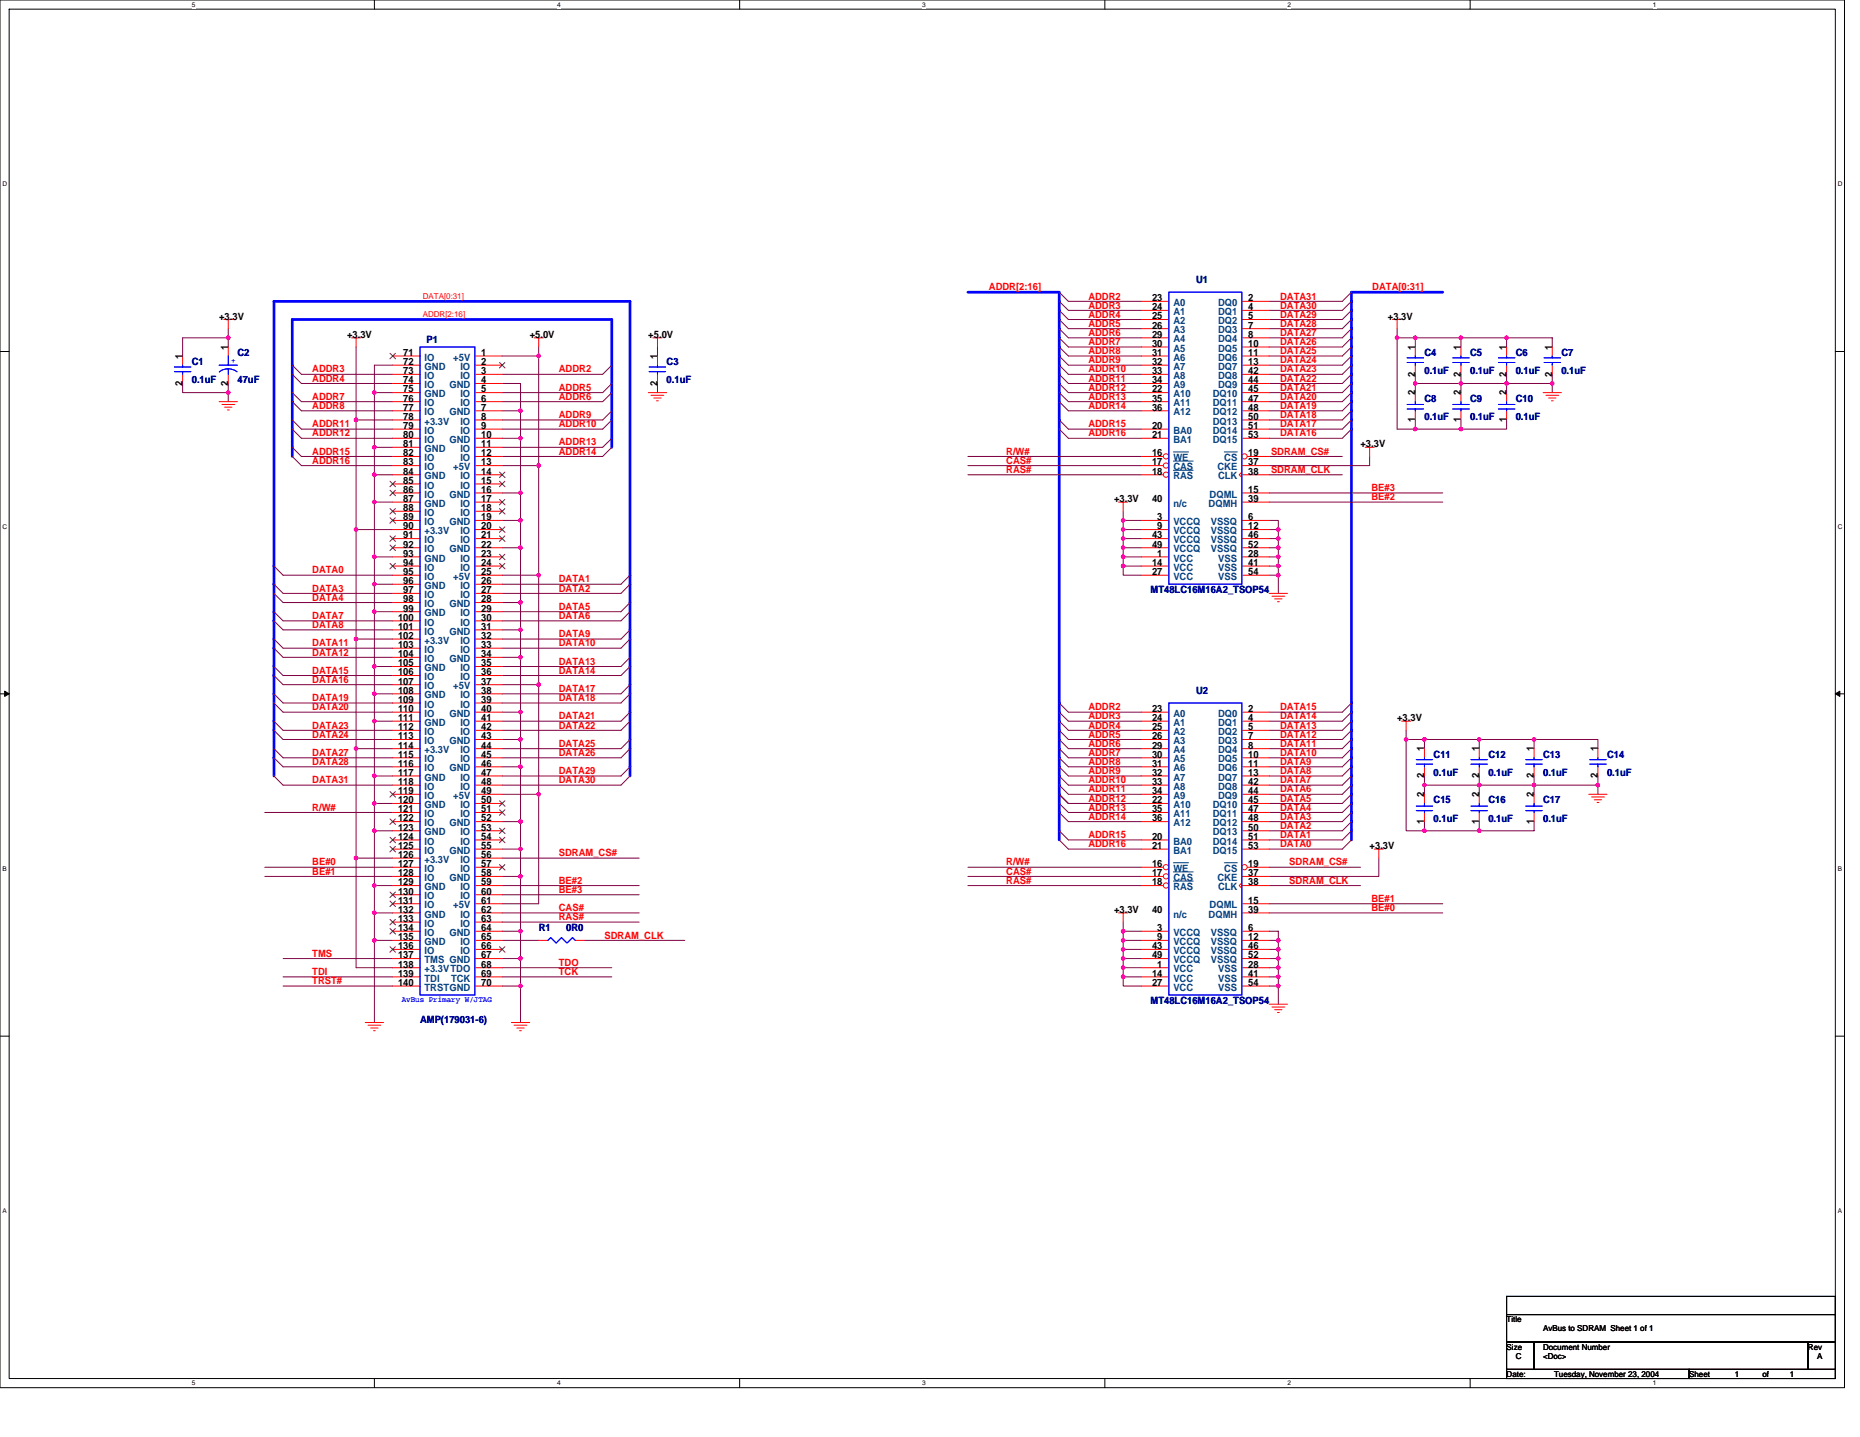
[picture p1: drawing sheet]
<svg xmlns="http://www.w3.org/2000/svg" width="279mm" height="216mm" viewBox="0 0 279 216" stroke-linecap="round" stroke-linejoin="round" font-family="sans-serif">
<defs><g id="words">
<g font-size="1.5" fill="#f00">
<text x="148.5" y="43.5">ADDR[2:16]</text>
<text x="163.5" y="45">ADDR2</text>
<text x="163.5" y="46.4">ADDR3</text>
<text x="163.5" y="47.7">ADDR4</text>
<text x="192.3" y="45">DATA31</text>
<text x="192.3" y="46.4">DATA30</text>
<text x="192.3" y="47.7">DATA29</text>
<text x="206.1" y="43.5">DATA[0:31]</text>
<text x="163.5" y="49.1">ADDR5</text>
<text x="163.5" y="50.5">ADDR6</text>
<text x="163.5" y="51.9">ADDR7</text>
<text x="163.5" y="53.2">ADDR8</text>
<text x="192.3" y="49.1">DATA28</text>
<text x="192.3" y="50.5">DATA27</text>
<text x="192.3" y="51.9">DATA26</text>
<text x="192.3" y="53.2">DATA25</text>
<text x="46.9" y="56">ADDR3</text>
<text x="46.9" y="57.3">ADDR4</text>
<text x="83.9" y="56">ADDR2</text>
<text x="83.9" y="58.7">ADDR5</text>
<text x="163.5" y="54.6">ADDR9</text>
<text x="163.5" y="56">ADDR10</text>
<text x="163.5" y="57.3">ADDR11</text>
<text x="163.5" y="58.7">ADDR12</text>
<text x="192.3" y="54.6">DATA24</text>
<text x="192.3" y="57.3">DATA22</text>
<text x="192.3" y="58.7">DATA21</text>
<text x="192.3" y="56">DATA23</text>
<text x="46.9" y="61.4">ADDR8</text>
<text x="46.9" y="65.6">ADDR12</text>
<text x="46.9" y="64.2">ADDR11</text>
<text x="46.9" y="60.1">ADDR7</text>
<text x="83.9" y="60.1">ADDR6</text>
<text x="83.9" y="64.2">ADDR10</text>
<text x="83.9" y="62.8">ADDR9</text>
<text x="163.5" y="60.1">ADDR13</text>
<text x="163.5" y="61.4">ADDR14</text>
<text x="163.5" y="64.2">ADDR15</text>
<text x="163.5" y="65.6">ADDR16</text>
<text x="192.3" y="60.1">DATA20</text>
<text x="192.3" y="61.4">DATA19</text>
<text x="192.3" y="62.8">DATA18</text>
<text x="192.3" y="64.2">DATA17</text>
<text x="192.3" y="65.6">DATA16</text>
<text x="46.9" y="69.7">ADDR16</text>
<text x="46.9" y="68.3">ADDR15</text>
<text x="83.9" y="66.9">ADDR13</text>
<text x="83.9" y="68.3">ADDR14</text>
<text x="151.2" y="68.3">R/W#</text>
<text x="151.2" y="69.7">CAS#</text>
<text x="151.2" y="71.1">RAS#</text>
<text x="190.9" y="68.3">SDRAM_CS#</text>
<text x="190.9" y="71.1">SDRAM_CLK</text>
<text x="206" y="73.8">BE#3</text>
<text x="206" y="75.2">BE#2</text>
<text x="46.9" y="88.9">DATA3</text>
<text x="46.9" y="86.1">DATA0</text>
<text x="83.9" y="87.5">DATA1</text>
<text x="83.9" y="88.9">DATA2</text>
<text x="46.9" y="94.4">DATA8</text>
<text x="46.9" y="93">DATA7</text>
<text x="46.9" y="90.3">DATA4</text>
<text x="83.9" y="93">DATA6</text>
<text x="83.9" y="91.6">DATA5</text>
<text x="83.9" y="95.7">DATA9</text>
<text x="46.9" y="98.5">DATA12</text>
<text x="46.9" y="97.1">DATA11</text>
<text x="46.9" y="101.2">DATA15</text>
<text x="83.9" y="99.9">DATA13</text>
<text x="83.9" y="97.1">DATA10</text>
<text x="83.9" y="101.2">DATA14</text>
<text x="46.9" y="106.7">DATA20</text>
<text x="46.9" y="102.6">DATA16</text>
<text x="46.9" y="105.3">DATA19</text>
<text x="83.9" y="105.3">DATA18</text>
<text x="83.9" y="104">DATA17</text>
<text x="163.5" y="106.7">ADDR2</text>
<text x="192.3" y="106.7">DATA15</text>
<text x="46.9" y="113.6">DATA27</text>
<text x="46.9" y="109.5">DATA23</text>
<text x="46.9" y="110.8">DATA24</text>
<text x="83.9" y="112.2">DATA25</text>
<text x="83.9" y="113.6">DATA26</text>
<text x="83.9" y="109.5">DATA22</text>
<text x="83.9" y="108.1">DATA21</text>
<text x="163.5" y="108.1">ADDR3</text>
<text x="163.5" y="109.5">ADDR4</text>
<text x="163.5" y="110.8">ADDR5</text>
<text x="163.5" y="112.2">ADDR6</text>
<text x="163.5" y="113.6">ADDR7</text>
<text x="192.3" y="108.1">DATA14</text>
<text x="192.3" y="109.5">DATA13</text>
<text x="192.3" y="110.8">DATA12</text>
<text x="192.3" y="112.2">DATA11</text>
<text x="192.3" y="113.6">DATA10</text>
<text x="46.9" y="117.7">DATA31</text>
<text x="46.9" y="114.9">DATA28</text>
<text x="83.9" y="116.3">DATA29</text>
<text x="83.9" y="117.7">DATA30</text>
<text x="163.5" y="114.9">ADDR8</text>
<text x="163.5" y="116.3">ADDR9</text>
<text x="163.5" y="117.7">ADDR10</text>
<text x="163.5" y="119.1">ADDR11</text>
<text x="192.3" y="114.9">DATA9</text>
<text x="192.3" y="116.3">DATA8</text>
<text x="192.3" y="119.1">DATA6</text>
<text x="192.3" y="117.7">DATA7</text>
<text x="46.9" y="121.8">R/W#</text>
<text x="163.5" y="120.4">ADDR12</text>
<text x="163.5" y="121.8">ADDR13</text>
<text x="163.5" y="123.2">ADDR14</text>
<text x="163.5" y="125.9">ADDR15</text>
<text x="192.3" y="120.4">DATA5</text>
<text x="192.3" y="121.8">DATA4</text>
<text x="192.3" y="123.2">DATA3</text>
<text x="192.3" y="124.5">DATA2</text>
<text x="192.3" y="125.9">DATA1</text>
<text x="46.9" y="130">BE#0</text>
<text x="46.9" y="131.4">BE#1</text>
<text x="83.9" y="128.7">SDRAM_CS#</text>
<text x="151.2" y="130">R/W#</text>
<text x="151.2" y="131.4">CAS#</text>
<text x="163.5" y="127.3">ADDR16</text>
<text x="192.3" y="127.3">DATA0</text>
<text x="193.7" y="130">SDRAM_CS#</text>
<text x="83.9" y="132.8">BE#2</text>
<text x="83.9" y="134.2">BE#3</text>
<text x="83.9" y="136.9">CAS#</text>
<text x="151.2" y="132.8">RAS#</text>
<text x="193.7" y="132.8">SDRAM_CLK</text>
<text x="206" y="135.5">BE#1</text>
<text x="206" y="136.9">BE#0</text>
<text x="46.9" y="143.7">TMS</text>
<text x="83.9" y="138.3">RAS#</text>
<text x="90.8" y="141">SDRAM_CLK</text>
<text x="46.9" y="146.5">TDI</text>
<text x="46.9" y="147.9">TRST#</text>
<text x="83.9" y="145.1">TDO</text>
<text x="83.9" y="146.5">TCK</text>
</g>
<g font-size="1.5">
<text x="173.1" y="45.3">23</text>
<text x="173.1" y="46.6">24</text>
<text x="173.1" y="48">25</text>
<text x="187.5" y="45.3">2</text>
<text x="187.5" y="46.6">4</text>
<text x="187.5" y="48">5</text>
<text x="27.4" y="53.9" transform="rotate(-90 27.4 53.9)">1</text>
<text x="32.9" y="48">+3.3V</text>
<text x="34.3" y="52.5" transform="rotate(-90 34.3 52.5)">1</text>
<text x="52.1" y="50.8">+3.3V</text>
<text x="60.6" y="53.5">71</text>
<text x="72.3" y="53.5">1</text>
<text x="79.6" y="50.8">+5.0V</text>
<text x="97.4" y="50.8">+5.0V</text>
<text x="98.7" y="53.9" transform="rotate(-90 98.7 53.9)">1</text>
<text x="173.1" y="49.4">26</text>
<text x="173.1" y="53.5">31</text>
<text x="173.1" y="52.1">30</text>
<text x="173.1" y="50.7">29</text>
<text x="187.5" y="49.4">7</text>
<text x="187.5" y="50.7">8</text>
<text x="187.5" y="52.1">10</text>
<text x="187.5" y="53.5">11</text>
<text x="208.5" y="48">+3.3V</text>
<text x="212.6" y="52.5" transform="rotate(-90 212.6 52.5)">1</text>
<text x="219.4" y="52.5" transform="rotate(-90 219.4 52.5)">1</text>
<text x="226.3" y="52.5" transform="rotate(-90 226.3 52.5)">1</text>
<text x="233.2" y="52.5" transform="rotate(-90 233.2 52.5)">1</text>
<text x="27.4" y="58" transform="rotate(-90 27.4 58)">2</text>
<text x="34.3" y="58" transform="rotate(-90 34.3 58)">2</text>
<text x="60.6" y="54.8">72</text>
<text x="60.6" y="59">75</text>
<text x="60.6" y="56.2">73</text>
<text x="60.6" y="57.6">74</text>
<text x="72.3" y="54.8">2</text>
<text x="72.3" y="56.2">3</text>
<text x="72.3" y="59">5</text>
<text x="72.3" y="57.6">4</text>
<text x="98.7" y="58" transform="rotate(-90 98.7 58)">2</text>
<text x="173.1" y="59">22</text>
<text x="173.1" y="57.6">34</text>
<text x="173.1" y="56.2">33</text>
<text x="173.1" y="54.8">32</text>
<text x="187.5" y="54.8">13</text>
<text x="187.5" y="59">45</text>
<text x="187.5" y="57.6">44</text>
<text x="187.5" y="56.2">42</text>
<text x="212.6" y="59.4" transform="rotate(-90 212.6 59.4)">2</text>
<text x="212.6" y="56.6" transform="rotate(-90 212.6 56.6)">2</text>
<text x="219.4" y="59.4" transform="rotate(-90 219.4 59.4)">2</text>
<text x="219.4" y="56.6" transform="rotate(-90 219.4 56.6)">2</text>
<text x="226.3" y="59.4" transform="rotate(-90 226.3 59.4)">2</text>
<text x="226.3" y="56.6" transform="rotate(-90 226.3 56.6)">2</text>
<text x="233.2" y="56.6" transform="rotate(-90 233.2 56.6)">2</text>
<text x="60.6" y="63.1">78</text>
<text x="60.6" y="60.3">76</text>
<text x="60.6" y="61.7">77</text>
<text x="60.6" y="64.5">79</text>
<text x="60.6" y="65.8">80</text>
<text x="72.3" y="60.3">6</text>
<text x="72.3" y="63.1">8</text>
<text x="72.3" y="64.5">9</text>
<text x="72.3" y="61.7">7</text>
<text x="72.3" y="65.8">10</text>
<text x="173.1" y="64.5">20</text>
<text x="173.1" y="65.8">21</text>
<text x="173.1" y="61.7">36</text>
<text x="173.1" y="60.3">35</text>
<text x="187.5" y="65.8">53</text>
<text x="187.5" y="64.5">51</text>
<text x="187.5" y="63.1">50</text>
<text x="187.5" y="61.7">48</text>
<text x="187.5" y="60.3">47</text>
<text x="212.6" y="63.5" transform="rotate(-90 212.6 63.5)">1</text>
<text x="219.4" y="63.5" transform="rotate(-90 219.4 63.5)">1</text>
<text x="226.3" y="63.5" transform="rotate(-90 226.3 63.5)">1</text>
<text x="60.6" y="68.6">82</text>
<text x="60.6" y="69.9">83</text>
<text x="60.6" y="67.2">81</text>
<text x="60.6" y="71.3">84</text>
<text x="72.3" y="67.2">11</text>
<text x="72.3" y="68.6">12</text>
<text x="72.3" y="69.9">13</text>
<text x="72.3" y="71.3">14</text>
<text x="173.1" y="68.6">16</text>
<text x="173.1" y="69.9">17</text>
<text x="173.1" y="71.3">18</text>
<text x="187.5" y="68.6">19</text>
<text x="187.5" y="69.9">37</text>
<text x="187.5" y="71.3">38</text>
<text x="204.4" y="67.2">+3.3V</text>
<text x="60.6" y="72.7">85</text>
<text x="60.6" y="74">86</text>
<text x="60.6" y="76.8">88</text>
<text x="60.6" y="75.4">87</text>
<text x="72.3" y="72.7">15</text>
<text x="72.3" y="75.4">17</text>
<text x="72.3" y="76.8">18</text>
<text x="72.3" y="74">16</text>
<text x="167.3" y="75.4">+3.3V</text>
<text x="173.1" y="75.4">40</text>
<text x="187.5" y="74">15</text>
<text x="187.5" y="75.4">39</text>
<text x="60.6" y="78.2">89</text>
<text x="60.6" y="80.9">91</text>
<text x="60.6" y="82.3">92</text>
<text x="60.6" y="83.7">93</text>
<text x="60.6" y="79.5">90</text>
<text x="72.3" y="79.5">20</text>
<text x="72.3" y="80.9">21</text>
<text x="72.3" y="83.7">23</text>
<text x="72.3" y="78.2">19</text>
<text x="72.3" y="82.3">22</text>
<text x="173.1" y="82.3">49</text>
<text x="173.1" y="80.9">43</text>
<text x="173.8" y="83.7">1</text>
<text x="173.8" y="78.2">3</text>
<text x="173.8" y="79.5">9</text>
<text x="187.5" y="78.2">6</text>
<text x="187.5" y="79.5">12</text>
<text x="187.5" y="82.3">52</text>
<text x="187.5" y="80.9">46</text>
<text x="187.5" y="83.7">28</text>
<text x="60.6" y="85">94</text>
<text x="60.6" y="86.4">95</text>
<text x="60.6" y="89.1">97</text>
<text x="60.6" y="87.8">96</text>
<text x="72.3" y="85">24</text>
<text x="72.3" y="86.4">25</text>
<text x="72.3" y="87.8">26</text>
<text x="72.3" y="89.1">27</text>
<text x="173.1" y="85">14</text>
<text x="173.1" y="86.4">27</text>
<text x="187.5" y="86.4">54</text>
<text x="187.5" y="85">41</text>
<text x="59.8" y="93.3">100</text>
<text x="59.8" y="94.6">101</text>
<text x="59.8" y="96">102</text>
<text x="60.6" y="90.5">98</text>
<text x="60.6" y="91.9">99</text>
<text x="72.3" y="91.9">29</text>
<text x="72.3" y="93.3">30</text>
<text x="72.3" y="96">32</text>
<text x="72.3" y="90.5">28</text>
<text x="72.3" y="94.6">31</text>
<text x="59.8" y="97.4">103</text>
<text x="59.8" y="98.7">104</text>
<text x="59.8" y="101.5">106</text>
<text x="59.8" y="100.1">105</text>
<text x="72.3" y="97.4">33</text>
<text x="72.3" y="100.1">35</text>
<text x="72.3" y="101.5">36</text>
<text x="72.3" y="98.7">34</text>
<text x="59.8" y="102.8">107</text>
<text x="59.8" y="104.2">108</text>
<text x="59.8" y="105.6">109</text>
<text x="59.8" y="107">110</text>
<text x="72.3" y="102.8">37</text>
<text x="72.3" y="104.2">38</text>
<text x="72.3" y="105.6">39</text>
<text x="72.3" y="107">40</text>
<text x="173.1" y="107">23</text>
<text x="187.5" y="107">2</text>
<text x="59.8" y="108.3">111</text>
<text x="59.8" y="109.7">112</text>
<text x="59.8" y="111.1">113</text>
<text x="59.8" y="112.5">114</text>
<text x="59.8" y="113.8">115</text>
<text x="72.3" y="108.3">41</text>
<text x="72.3" y="109.7">42</text>
<text x="72.3" y="112.5">44</text>
<text x="72.3" y="113.8">45</text>
<text x="72.3" y="111.1">43</text>
<text x="173.1" y="108.3">24</text>
<text x="173.1" y="109.7">25</text>
<text x="173.1" y="111.1">26</text>
<text x="173.1" y="113.8">30</text>
<text x="173.1" y="112.5">29</text>
<text x="187.5" y="108.3">4</text>
<text x="187.5" y="109.7">5</text>
<text x="187.5" y="111.1">7</text>
<text x="187.5" y="112.5">8</text>
<text x="187.5" y="113.8">10</text>
<text x="209.9" y="108.4">+3.3V</text>
<text x="214" y="112.9" transform="rotate(-90 214 112.9)">1</text>
<text x="222.2" y="112.9" transform="rotate(-90 222.2 112.9)">1</text>
<text x="230.4" y="112.9" transform="rotate(-90 230.4 112.9)">1</text>
<text x="240" y="112.9" transform="rotate(-90 240 112.9)">1</text>
<text x="59.8" y="115.2">116</text>
<text x="59.8" y="116.6">117</text>
<text x="59.8" y="117.9">118</text>
<text x="59.8" y="119.3">119</text>
<text x="72.3" y="116.6">47</text>
<text x="72.3" y="117.9">48</text>
<text x="72.3" y="119.3">49</text>
<text x="72.3" y="115.2">46</text>
<text x="173.1" y="119.3">34</text>
<text x="173.1" y="117.9">33</text>
<text x="173.1" y="116.6">32</text>
<text x="173.1" y="115.2">31</text>
<text x="187.5" y="115.2">11</text>
<text x="187.5" y="116.6">13</text>
<text x="187.5" y="119.3">44</text>
<text x="187.5" y="117.9">42</text>
<text x="214" y="119.8" transform="rotate(-90 214 119.8)">2</text>
<text x="214" y="116.9" transform="rotate(-90 214 116.9)">2</text>
<text x="222.2" y="119.8" transform="rotate(-90 222.2 119.8)">2</text>
<text x="222.2" y="116.9" transform="rotate(-90 222.2 116.9)">2</text>
<text x="230.4" y="119.8" transform="rotate(-90 230.4 119.8)">2</text>
<text x="230.4" y="116.9" transform="rotate(-90 230.4 116.9)">2</text>
<text x="240" y="116.9" transform="rotate(-90 240 116.9)">2</text>
<text x="59.8" y="120.7">120</text>
<text x="59.8" y="122">121</text>
<text x="59.8" y="123.4">122</text>
<text x="59.8" y="124.8">123</text>
<text x="72.3" y="120.7">50</text>
<text x="72.3" y="122">51</text>
<text x="72.3" y="124.8">53</text>
<text x="72.3" y="123.4">52</text>
<text x="173.1" y="120.7">22</text>
<text x="173.1" y="123.4">36</text>
<text x="173.1" y="122">35</text>
<text x="187.5" y="124.8">50</text>
<text x="187.5" y="123.4">48</text>
<text x="187.5" y="122">47</text>
<text x="187.5" y="120.7">45</text>
<text x="214" y="123.8" transform="rotate(-90 214 123.8)">1</text>
<text x="222.2" y="123.8" transform="rotate(-90 222.2 123.8)">1</text>
<text x="230.4" y="123.8" transform="rotate(-90 230.4 123.8)">1</text>
<text x="59.8" y="126.2">124</text>
<text x="59.8" y="127.6">125</text>
<text x="59.8" y="128.9">126</text>
<text x="59.8" y="130.3">127</text>
<text x="59.8" y="131.7">128</text>
<text x="72.3" y="126.2">54</text>
<text x="72.3" y="128.9">56</text>
<text x="72.3" y="130.3">57</text>
<text x="72.3" y="127.6">55</text>
<text x="72.3" y="131.7">58</text>
<text x="173.1" y="126.2">20</text>
<text x="173.1" y="127.6">21</text>
<text x="173.1" y="130.3">16</text>
<text x="173.1" y="131.7">17</text>
<text x="187.5" y="130.3">19</text>
<text x="187.5" y="131.7">37</text>
<text x="187.5" y="127.6">53</text>
<text x="187.5" y="126.2">51</text>
<text x="205.7" y="127.6">+3.3V</text>
<text x="59.8" y="133">129</text>
<text x="59.8" y="134.4">130</text>
<text x="59.8" y="135.8">131</text>
<text x="59.8" y="137.1">132</text>
<text x="72.3" y="133">59</text>
<text x="72.3" y="134.4">60</text>
<text x="72.3" y="135.8">61</text>
<text x="72.3" y="137.1">62</text>
<text x="167.3" y="137.2">+3.3V</text>
<text x="173.1" y="137.1">40</text>
<text x="173.1" y="133">18</text>
<text x="187.5" y="135.8">15</text>
<text x="187.5" y="137.1">39</text>
<text x="187.5" y="133">38</text>
<text x="59.8" y="138.5">133</text>
<text x="59.8" y="139.9">134</text>
<text x="59.8" y="141.3">135</text>
<text x="59.8" y="142.6">136</text>
<text x="59.8" y="144">137</text>
<text x="72.3" y="138.5">63</text>
<text x="72.3" y="141.3">65</text>
<text x="72.3" y="142.6">66</text>
<text x="72.3" y="139.9">64</text>
<text x="72.3" y="144">67</text>
<text x="173.1" y="144">49</text>
<text x="173.1" y="142.6">43</text>
<text x="173.8" y="139.9">3</text>
<text x="173.8" y="141.3">9</text>
<text x="187.5" y="139.9">6</text>
<text x="187.5" y="141.3">12</text>
<text x="187.5" y="144">52</text>
<text x="187.5" y="142.6">46</text>
<text x="59.8" y="145.4">138</text>
<text x="59.8" y="146.7">139</text>
<text x="59.8" y="148.1">140</text>
<text x="72.3" y="145.4">68</text>
<text x="72.3" y="146.7">69</text>
<text x="72.3" y="148.1">70</text>
<text x="173.1" y="146.7">14</text>
<text x="173.1" y="148.1">27</text>
<text x="173.8" y="145.4">1</text>
<text x="187.5" y="148.1">54</text>
<text x="187.5" y="146.7">41</text>
<text x="187.5" y="145.4">28</text>
</g>
<g font-size="1.5" fill="#004080">
<text x="176.3" y="46">A0</text>
<text x="176.3" y="47.3">A1</text>
<text x="183" y="46">DQ0</text>
<text x="183" y="47.3">DQ1</text>
<text x="176.3" y="48.7">A2</text>
<text x="176.3" y="50.1">A3</text>
<text x="176.3" y="52.8">A5</text>
<text x="176.3" y="51.5">A4</text>
<text x="183" y="48.7">DQ2</text>
<text x="183" y="50.1">DQ3</text>
<text x="183" y="51.5">DQ4</text>
<text x="183" y="52.8">DQ5</text>
<text x="63.8" y="54.2">IO</text>
<text x="63.8" y="55.6">GND</text>
<text x="63.8" y="59.7">GND</text>
<text x="63.8" y="56.9">IO</text>
<text x="63.8" y="58.3">IO</text>
<text x="67.5" y="58.3">GND</text>
<text x="68.1" y="54.2">+5V</text>
<text x="69.2" y="55.6">IO</text>
<text x="69.2" y="56.9">IO</text>
<text x="69.2" y="59.7">IO</text>
<text x="176.3" y="59.7">A10</text>
<text x="176.3" y="58.3">A9</text>
<text x="176.3" y="56.9">A8</text>
<text x="176.3" y="55.6">A7</text>
<text x="176.3" y="54.2">A6</text>
<text x="182.2" y="59.7">DQ10</text>
<text x="183" y="54.2">DQ6</text>
<text x="183" y="55.6">DQ7</text>
<text x="183" y="58.3">DQ9</text>
<text x="183" y="56.9">DQ8</text>
<text x="63.8" y="63.8">+3.3V</text>
<text x="63.8" y="61">IO</text>
<text x="63.8" y="62.4">IO</text>
<text x="63.8" y="65.2">IO</text>
<text x="67.5" y="62.4">GND</text>
<text x="69.2" y="61">IO</text>
<text x="69.2" y="63.8">IO</text>
<text x="69.2" y="65.2">IO</text>
<text x="176.3" y="65.2">BA0</text>
<text x="176.3" y="62.4">A12</text>
<text x="176.3" y="61">A11</text>
<text x="182.2" y="65.2">DQ14</text>
<text x="182.2" y="63.8">DQ13</text>
<text x="182.2" y="62.4">DQ12</text>
<text x="182.2" y="61">DQ11</text>
<text x="63.8" y="66.5">IO</text>
<text x="63.8" y="69.3">IO</text>
<text x="63.8" y="70.7">IO</text>
<text x="63.8" y="67.9">GND</text>
<text x="67.5" y="66.5">GND</text>
<text x="68.1" y="70.7">+5V</text>
<text x="69.2" y="67.9">IO</text>
<text x="69.2" y="69.3">IO</text>
<text x="176.3" y="69.3">WE</text>
<text x="176.3" y="70.7">CAS</text>
<text x="176.3" y="66.5">BA1</text>
<text x="182.2" y="66.5">DQ15</text>
<text x="182.9" y="70.7">CKE</text>
<text x="183.9" y="69.3">CS</text>
<text x="63.8" y="73.4">IO</text>
<text x="63.8" y="74.8">IO</text>
<text x="63.8" y="77.5">IO</text>
<text x="63.8" y="72">GND</text>
<text x="63.8" y="76.1">GND</text>
<text x="67.5" y="74.8">GND</text>
<text x="69.2" y="72">IO</text>
<text x="69.2" y="73.4">IO</text>
<text x="69.2" y="76.1">IO</text>
<text x="69.2" y="77.5">IO</text>
<text x="176.3" y="72">RAS</text>
<text x="176.3" y="76.1">n/c</text>
<text x="181.5" y="76.1">DQMH</text>
<text x="181.7" y="74.8">DQML</text>
<text x="183" y="72">CLK</text>
<text x="63.8" y="78.9">IO</text>
<text x="63.8" y="81.6">IO</text>
<text x="63.8" y="83">IO</text>
<text x="63.8" y="80.3">+3.3V</text>
<text x="67.5" y="78.9">GND</text>
<text x="67.5" y="83">GND</text>
<text x="69.2" y="80.3">IO</text>
<text x="69.2" y="81.6">IO</text>
<text x="176.3" y="78.9">VCCQ</text>
<text x="176.3" y="80.3">VCCQ</text>
<text x="176.3" y="83">VCCQ</text>
<text x="176.3" y="81.6">VCCQ</text>
<text x="181.9" y="78.9">VSSQ</text>
<text x="181.9" y="80.3">VSSQ</text>
<text x="181.9" y="83">VSSQ</text>
<text x="181.9" y="81.6">VSSQ</text>
<text x="63.8" y="85.7">IO</text>
<text x="63.8" y="87.1">IO</text>
<text x="63.8" y="89.9">IO</text>
<text x="63.8" y="84.4">GND</text>
<text x="63.8" y="88.5">GND</text>
<text x="68.1" y="87.1">+5V</text>
<text x="69.2" y="84.4">IO</text>
<text x="69.2" y="85.7">IO</text>
<text x="69.2" y="88.5">IO</text>
<text x="69.2" y="89.9">IO</text>
<text x="176.3" y="84.4">VCC</text>
<text x="176.3" y="85.7">VCC</text>
<text x="176.3" y="87.1">VCC</text>
<text x="183" y="87.1">VSS</text>
<text x="183" y="85.7">VSS</text>
<text x="183" y="84.4">VSS</text>
<text x="63.8" y="91.2">IO</text>
<text x="63.8" y="94">IO</text>
<text x="63.8" y="95.3">IO</text>
<text x="63.8" y="92.6">GND</text>
<text x="67.5" y="91.2">GND</text>
<text x="67.5" y="95.3">GND</text>
<text x="69.2" y="92.6">IO</text>
<text x="69.2" y="94">IO</text>
<text x="63.8" y="98.1">IO</text>
<text x="63.8" y="99.5">IO</text>
<text x="63.8" y="100.8">GND</text>
<text x="63.8" y="96.7">+3.3V</text>
<text x="67.5" y="99.5">GND</text>
<text x="69.2" y="96.7">IO</text>
<text x="69.2" y="98.1">IO</text>
<text x="69.2" y="100.8">IO</text>
<text x="63.8" y="102.2">IO</text>
<text x="63.8" y="103.6">IO</text>
<text x="63.8" y="104.9">GND</text>
<text x="63.8" y="106.3">IO</text>
<text x="63.8" y="107.7">IO</text>
<text x="67.5" y="107.7">GND</text>
<text x="68.1" y="103.6">+5V</text>
<text x="69.2" y="102.2">IO</text>
<text x="69.2" y="104.9">IO</text>
<text x="69.2" y="106.3">IO</text>
<text x="176.3" y="107.7">A0</text>
<text x="183" y="107.7">DQ0</text>
<text x="63.8" y="109.1">GND</text>
<text x="63.8" y="110.4">IO</text>
<text x="63.8" y="111.8">IO</text>
<text x="63.8" y="113.2">+3.3V</text>
<text x="67.5" y="111.8">GND</text>
<text x="69.2" y="109.1">IO</text>
<text x="69.2" y="110.4">IO</text>
<text x="69.2" y="113.2">IO</text>
<text x="176.3" y="109.1">A1</text>
<text x="176.3" y="110.4">A2</text>
<text x="176.3" y="111.8">A3</text>
<text x="176.3" y="113.2">A4</text>
<text x="183" y="109.1">DQ1</text>
<text x="183" y="110.4">DQ2</text>
<text x="183" y="111.8">DQ3</text>
<text x="183" y="113.2">DQ4</text>
<text x="63.8" y="114.6">IO</text>
<text x="63.8" y="115.9">IO</text>
<text x="63.8" y="117.3">GND</text>
<text x="63.8" y="118.7">IO</text>
<text x="67.5" y="115.9">GND</text>
<text x="69.2" y="114.6">IO</text>
<text x="69.2" y="117.3">IO</text>
<text x="69.2" y="118.7">IO</text>
<text x="176.3" y="118.7">A8</text>
<text x="176.3" y="117.3">A7</text>
<text x="176.3" y="115.9">A6</text>
<text x="176.3" y="114.6">A5</text>
<text x="183" y="114.6">DQ5</text>
<text x="183" y="115.9">DQ6</text>
<text x="183" y="117.3">DQ7</text>
<text x="183" y="118.7">DQ8</text>
<text x="63.8" y="120">IO</text>
<text x="63.8" y="121.4">GND</text>
<text x="63.8" y="122.8">IO</text>
<text x="63.8" y="124.1">IO</text>
<text x="63.8" y="125.5">GND</text>
<text x="67.5" y="124.1">GND</text>
<text x="68.1" y="120">+5V</text>
<text x="69.2" y="121.4">IO</text>
<text x="69.2" y="122.8">IO</text>
<text x="69.2" y="125.5">IO</text>
<text x="176.3" y="121.4">A10</text>
<text x="176.3" y="124.1">A12</text>
<text x="176.3" y="122.8">A11</text>
<text x="176.3" y="120">A9</text>
<text x="182.2" y="125.5">DQ13</text>
<text x="182.2" y="124.1">DQ12</text>
<text x="182.2" y="122.8">DQ11</text>
<text x="182.2" y="121.4">DQ10</text>
<text x="183" y="120">DQ9</text>
<text x="63.8" y="126.9">IO</text>
<text x="63.8" y="128.3">IO</text>
<text x="63.8" y="129.6">+3.3V</text>
<text x="63.8" y="131">IO</text>
<text x="67.5" y="128.3">GND</text>
<text x="69.2" y="126.9">IO</text>
<text x="69.2" y="129.6">IO</text>
<text x="69.2" y="131">IO</text>
<text x="176.3" y="131">WE</text>
<text x="176.3" y="126.9">BA0</text>
<text x="176.3" y="128.3">BA1</text>
<text x="182.2" y="128.3">DQ15</text>
<text x="182.2" y="126.9">DQ14</text>
<text x="183.9" y="131">CS</text>
<text x="63.8" y="132.4">IO</text>
<text x="63.8" y="133.8">GND</text>
<text x="63.8" y="135.1">IO</text>
<text x="63.8" y="136.5">IO</text>
<text x="63.8" y="137.9">GND</text>
<text x="67.5" y="132.4">GND</text>
<text x="68.1" y="136.5">+5V</text>
<text x="69.2" y="133.8">IO</text>
<text x="69.2" y="135.1">IO</text>
<text x="69.2" y="137.9">IO</text>
<text x="176.3" y="132.4">CAS</text>
<text x="176.3" y="133.8">RAS</text>
<text x="176.3" y="137.9">n/c</text>
<text x="181.5" y="137.9">DQMH</text>
<text x="181.7" y="136.5">DQML</text>
<text x="182.9" y="132.4">CKE</text>
<text x="183" y="133.8">CLK</text>
<text x="63.8" y="139.2">IO</text>
<text x="63.8" y="140.6">IO</text>
<text x="63.8" y="142">GND</text>
<text x="63.8" y="143.3">IO</text>
<text x="67.5" y="140.6">GND</text>
<text x="69.2" y="139.2">IO</text>
<text x="69.2" y="142">IO</text>
<text x="69.2" y="143.3">IO</text>
<text x="176.3" y="140.6">VCCQ</text>
<text x="176.3" y="142">VCCQ</text>
<text x="176.3" y="143.3">VCCQ</text>
<text x="181.9" y="140.6">VSSQ</text>
<text x="181.9" y="142">VSSQ</text>
<text x="181.9" y="143.3">VSSQ</text>
<text x="63.8" y="144.7">TMS GND</text>
<text x="63.8" y="146.1">+3.3VTDO</text>
<text x="63.8" y="147.5">TDI</text>
<text x="63.8" y="148.8">TRSTGND</text>
<text x="67.8" y="147.5">TCK</text>
<text x="176.3" y="146.1">VCC</text>
<text x="176.3" y="147.5">VCC</text>
<text x="176.3" y="148.8">VCC</text>
<text x="176.3" y="144.7">VCCQ</text>
<text x="181.9" y="144.7">VSSQ</text>
<text x="183" y="148.8">VSS</text>
<text x="183" y="147.5">VSS</text>
<text x="183" y="146.1">VSS</text>
</g>
<g font-size="1.5" fill="#000080">
<text x="179.7" y="42.5">U1</text>
<text x="35.7" y="53.5">C2</text>
<text x="64.1" y="51.6">P1</text>
<text x="214" y="53.5">C4</text>
<text x="220.8" y="53.5">C5</text>
<text x="227.7" y="53.5">C6</text>
<text x="234.5" y="53.5">C7</text>
<text x="28.8" y="54.9">C1</text>
<text x="28.8" y="57.6">0.1uF</text>
<text x="35.7" y="57.6">47uF</text>
<text x="100.1" y="54.9">C3</text>
<text x="100.1" y="57.6">0.1uF</text>
<text x="214" y="56.2">0.1uF</text>
<text x="220.8" y="56.2">0.1uF</text>
<text x="227.7" y="56.2">0.1uF</text>
<text x="234.5" y="56.2">0.1uF</text>
<text x="214" y="60.4">C8</text>
<text x="214" y="63.1">0.1uF</text>
<text x="220.8" y="60.4">C9</text>
<text x="220.8" y="63.1">0.1uF</text>
<text x="227.7" y="60.4">C10</text>
<text x="227.7" y="63.1">0.1uF</text>
<text x="172.8" y="89.2">MT48LC16M16A2_TSOP54</text>
<text x="179.7" y="104.2">U2</text>
<text x="215.3" y="113.9">C11</text>
<text x="223.6" y="113.9">C12</text>
<text x="231.8" y="113.9">C13</text>
<text x="241.4" y="113.9">C14</text>
<text x="215.3" y="116.6">0.1uF</text>
<text x="223.6" y="116.6">0.1uF</text>
<text x="231.8" y="116.6">0.1uF</text>
<text x="241.4" y="116.6">0.1uF</text>
<text x="215.3" y="120.7">C15</text>
<text x="215.3" y="123.4">0.1uF</text>
<text x="223.6" y="120.7">C16</text>
<text x="223.6" y="123.4">0.1uF</text>
<text x="231.8" y="120.7">C17</text>
<text x="231.8" y="123.4">0.1uF</text>
<text x="80.9" y="139.9">R1</text>
<text x="85" y="139.9">0R0</text>
<text x="63.1" y="153.6">AMP(179031-6)</text>
<text x="172.8" y="150.9">MT48LC16M16A2_TSOP54</text>
</g>
<g font-size="1.2" fill="#f00">
<text x="63.5" y="44.9">DATA[0:31]</text>
<text x="63.5" y="47.6">ADDR[2:16]</text>
</g>
<g font-size="1.2" fill="#00f">
<text x="34.7" y="54.6">+</text>
<text x="60.3" y="150.5">AvBus Primary W/JTAG</text>
</g>
<g font-size="1.2">
<text x="226.3" y="198.6">Title</text>
<text x="226.3" y="202.8">Size</text>
<text x="231.8" y="202.8">Document Number</text>
<text x="231.8" y="200">AvBus to SDRAM Sheet 1 of 1</text>
<text x="271.6" y="202.8">Rev</text>
<text x="226.3" y="206.9">Date:</text>
<text x="227.7" y="204.1">C</text>
<text x="231.8" y="204.1">&lt;Doc&gt;</text>
<text x="233.4" y="206.9">Tuesday, November 23, 2004</text>
<text x="253.7" y="206.9">Sheet</text>
<text x="260.6" y="206.9">1</text>
<text x="264.7" y="206.9">of</text>
<text x="268.8" y="206.9">1</text>
<text x="272.9" y="204.1">A</text>
</g>
<g font-size="1">
<text x="28.8" y="1">5</text>
<text x="83.7" y="1">4</text>
<text x="138.5" y="1">3</text>
<text x="193.4" y="1">2</text>
<text x="248.3" y="1">1</text>
<text x=".4" y="28">D</text>
<text x="276.1" y="28">D</text>
<text x=".4" y="79.4">C</text>
<text x="276.1" y="79.4">C</text>
<text x=".4" y="130.9">B</text>
<text x="276.1" y="130.9">B</text>
<text x=".4" y="182.3">A</text>
<text x="276.1" y="182.3">A</text>
<text x="28.8" y="208.2">5</text>
<text x="83.7" y="208.2">4</text>
<text x="138.5" y="208.2">3</text>
<text x="193.4" y="208.2">2</text>
<text x="248.3" y="208.2">1</text>
</g>
</g></defs>
<path d="M0 0h277.1v208.5h-277.1zM1.4 1.4h274.3v205.7h-274.3z" fill="none" stroke="#000" stroke-width=".15"/>
<g fill="#fff">
<path d="M28.8 .1h.6v1.1h-.6z"/>
<path d="M28.8 207.3h.6v1.1h-.6z"/>
</g>
<path d="M56.2 0v1.4M56.2 207.1v1.4" fill="none" stroke="#000" stroke-width=".15"/>
<g fill="#fff">
<path d="M83.7 .1h.5v1.1h-.5z"/>
<path d="M83.7 207.3h.5v1.1h-.5z"/>
</g>
<path d="M111.1 0v1.4M111.1 207.1v1.4" fill="none" stroke="#000" stroke-width=".15"/>
<g fill="#fff">
<path d="M138.5 .1h.6v1.1h-.6z"/>
<path d="M138.5 207.3h.6v1.1h-.6z"/>
</g>
<path d="M166 0v1.4M166 207.1v1.4" fill="none" stroke="#000" stroke-width=".15"/>
<g fill="#fff">
<path d="M193.4 .1h.6v1.1h-.6z"/>
<path d="M193.4 207.3h.6v1.1h-.6z"/>
</g>
<path d="M220.8 0v1.4M220.8 207.1v1.4" fill="none" stroke="#000" stroke-width=".15"/>
<g fill="#fff">
<path d="M248.3 .1h.5v1.1h-.5z"/>
<path d="M248.3 207.3h.5v1.1h-.5z"/>
<path d="M.4 27.1h.7v1.1h-.7z"/>
<path d="M276.1 27.1h.7v1.1h-.7z"/>
<path d="M.4 78.5h.7v1.1h-.7z"/>
<path d="M276.1 78.5h.7v1.1h-.7z"/>
</g>
<path d="M0 52.8h1.4M275.7 52.8h1.4" fill="none" stroke="#000" stroke-width=".15"/>
<g fill="#fff">
<path d="M.4 130h.6v1.1h-.6z"/>
<path d="M276.1 130h.6v1.1h-.6z"/>
</g>
<path d="M0 104.2h1.4M275.7 104.2h1.4" fill="none" stroke="#000" stroke-width=".15"/>
<path d="M.7 103.8l.7 .4-.7 .4zM275.7 104.2l.7-.4v.8z" fill="#000" stroke="#000" stroke-width=".15"/>
<g fill="#fff">
<path d="M.4 181.4h.6v1.1h-.6z"/>
<path d="M276.1 181.4h.6v1.1h-.6z"/>
</g>
<path d="M0 155.7h1.4M275.7 155.7h1.4M226.3 194.8h49.4v2.7h-49.4zM226.3 197.5h49.4v4.1h-49.4zM226.3 201.6h4.1v4.1h-4.1zM226.3 205.7h27.4v1.4h-27.4zM230.4 201.6h41.2v4.1h-41.2zM253.7 205.7h22v1.4h-22zM271.6 201.6h4.1v4.1h-4.1z" fill="none" stroke="#000" stroke-width=".15"/>
<g fill="none" stroke="#800040" stroke-width=".15">
<path d="M27.4 57.6v1.4h6.9v-1.4M34.3 49.4v1.4h-6.9v2.7M34.3 50.8v1.3M34.3 59v1.3M43.9 54.9l1.4 1.3h13.7M43.9 59l1.4 1.3h13.7M43.9 56.2l1.4 1.4h13.7M53.5 52.1v93.3h5.5M56.2 59h2.8M59 54.9h-2.8v98.7M75.4 57.6h2.8v96M75.4 53.5h5.5"/>
<path d="M80.9 52.1v83.7h-5.5M91.9 54.9l-1.4 1.3h-15.1M91.9 59l-1.4 1.3h-15.1M91.9 57.6l-1.4 1.4h-15.1M98.8 52.1v1.4M98.8 57.6v1.4M159.1 54.9l1.4 1.3h10.9M159.1 59l1.4 1.3h10.9M159.1 56.2l1.4 1.4h10.9M159.1 57.6l1.4 1.4h10.9M159.1 53.5l1.4 1.4h10.9M159.1 52.1l1.4 1.4h10.9"/>
<path d="M159.1 43.9l1.4 1.4h10.9M159.1 45.3l1.4 1.3h10.9M159.1 46.6l1.4 1.4h10.9M159.1 48l1.4 1.4h10.9M159.1 49.4l1.4 1.4h10.9M159.1 50.8l1.4 1.3h10.9M203 54.9l-1.4 1.3h-11M203 59l-1.4 1.3h-11M203 56.2l-1.4 1.4h-11M203 57.6l-1.4 1.4h-11M203 53.5l-1.4 1.4h-11M203 52.1l-1.4 1.4h-11"/>
<path d="M203 43.9l-1.4 1.4h-11M203 45.3l-1.4 1.3h-11M203 46.6l-1.4 1.4h-11M203 48l-1.4 1.4h-11M203 49.4l-1.4 1.4h-11M203 50.8l-1.4 1.3h-11M209.9 49.4v15.1h2.7v-1.4M209.9 50.8h16.4M212.6 56.2v1.4h6.9v-1.4M212.6 50.8v1.3M212.6 57.6v1.4M219.5 59v-1.4h6.8v1.4"/>
<path d="M219.5 50.8v1.3M226.3 56.2v1.4h6.9M226.3 52.1v-1.3h6.9v1.3M233.2 56.2v2.8M43.9 68.6l1.4 1.4h13.7M43.9 60.3l1.4 1.4h13.7M43.9 63.1l1.4 1.4h13.7M43.9 64.5l1.4 1.3h13.7M43.9 67.2l1.4 1.4h13.7M53.5 63.1h5.5M53.5 79.6h5.5M56.2 71.3h2.8"/>
<path d="M56.2 67.2h2.8M56.2 75.4h2.8M75.4 70h5.5M75.4 61.7h2.8M75.4 65.8h2.8M75.4 74.1h2.8M75.4 78.2h2.8M91.9 63.1l-1.4 1.4h-15.1M91.9 65.8l-1.4 1.4h-15.1M91.9 67.2l-1.4 1.4h-15.1M91.9 61.7l-1.4 1.4h-15.1M145.4 71.3h26"/>
<path d="M145.4 70h26M145.4 68.6h26M159.1 60.3l1.4 1.4h10.9M159.1 63.1l1.4 1.4h10.9M159.1 64.5l1.4 1.3h10.9M168.7 76.8v1.4h2.7M168.7 78.2v1.4h2.7M168.7 79.6v1.3h2.7M190.6 78.2h1.4v1.4M190.6 79.6h1.4v1.3M190.6 71.3h11M190.6 68.6h11"/>
<path d="M190.6 75.4h26.1M190.6 74.1h26.1M203 60.3l-1.4 1.4h-11M203 63.1l-1.4 1.4h-11M203 64.5l-1.4 1.3h-11M203 61.7l-1.4 1.4h-11M205.7 68.6v1.4h-15.1M212.6 64.5h6.9M219.5 63.1v1.4M226.3 63.1v1.4h-6.8M41.1 87.8l1.4 1.4h16.5M41.1 89.2l1.4 1.3h16.5"/>
<path d="M41.1 91.9l1.4 1.4h16.5M41.1 97.4l1.4 1.4h16.5M41.1 93.3l1.4 1.3h16.5M41.1 96l1.4 1.4h16.5M41.1 85l1.4 1.4h16.5M53.5 96h5.5M56.2 87.8h2.8M56.2 91.9h2.8M56.2 83.7h2.8M75.4 90.5h2.8M75.4 98.8h2.8M75.4 94.6h2.8"/>
<path d="M75.4 86.4h5.5M75.4 82.3h2.8M94.6 87.8l-1.3 1.4h-17.9M94.6 86.4l-1.3 1.4h-17.9M94.6 91.9l-1.3 1.4h-17.9M94.6 90.5l-1.3 1.4h-17.9M94.6 94.6l-1.3 1.4h-17.9M94.6 96l-1.3 1.4h-17.9M94.6 98.8l-1.3 1.3h-17.9M168.7 85v1.4h2.7M168.7 82.3v1.4h2.7M168.7 82.3h2.7"/>
<path d="M168.7 80.9v1.4M168.7 83.7v1.3M168.7 85h2.7M190.6 86.4h1.4v2.8M190.6 85h1.4v1.4M190.6 83.7h1.4v1.3M190.6 82.3h1.4v1.4M190.6 80.9h1.4v1.4M41.1 112.5l1.4 1.4h16.5M41.1 116.6l1.4 1.4h16.5M41.1 105.6l1.4 1.4h16.5M41.1 108.4l1.4 1.3h16.5"/>
<path d="M41.1 104.2l1.4 1.4h16.5M41.1 113.9l1.4 1.3h16.5M41.1 109.7l1.4 1.4h16.5M41.1 101.5l1.4 1.4h16.5M41.1 100.1l1.4 1.4h16.5M53.5 112.5h5.5M56.2 104.2h2.8M56.2 116.6h2.8M56.2 100.1h2.8M56.2 108.4h2.8M75.4 107h2.8M75.4 115.2h2.8"/>
<path d="M75.4 111.1h2.8M75.4 102.9h5.5M75.4 119.3h5.5M94.6 111.1l-1.3 1.4h-17.9M94.6 112.5l-1.3 1.4h-17.9M94.6 116.6l-1.3 1.4h-17.9M94.6 108.4l-1.3 1.3h-17.9M94.6 104.2l-1.3 1.4h-17.9M94.6 102.9l-1.3 1.3h-17.9M94.6 115.2l-1.3 1.4h-17.9M94.6 100.1l-1.3 1.4h-17.9M94.6 107l-1.3 1.4h-17.9"/>
<path d="M159.1 111.1l1.4 1.4h10.9M159.1 112.5l1.4 1.4h10.9M159.1 116.6l1.4 1.4h10.9M159.1 105.6l1.4 1.4h10.9M159.1 108.4l1.4 1.3h10.9M159.1 113.9l1.4 1.3h10.9M159.1 109.7l1.4 1.4h10.9M159.1 115.2l1.4 1.4h10.9M159.1 107l1.4 1.4h10.9M159.1 118l1.4 1.3h10.9M159.1 119.3l1.4 1.4h10.9M203 111.1l-1.4 1.4h-11"/>
<path d="M203 112.5l-1.4 1.4h-11M203 116.6l-1.4 1.4h-11M203 105.6l-1.4 1.4h-11M203 108.4l-1.4 1.3h-11M203 113.9l-1.4 1.3h-11M203 109.7l-1.4 1.4h-11M203 115.2l-1.4 1.4h-11M203 107l-1.4 1.4h-11M203 118l-1.4 1.3h-11M203 119.3l-1.4 1.4h-11M211.2 111.1v13.7h2.8M211.2 111.1h2.8"/>
<path d="M211.2 109.7v1.4M214 111.1h8.2v1.4M214 111.1v1.4M214 116.6v2.7M222.2 119.3v-1.3h8.2v1.3M222.2 111.1h8.2v1.4M222.2 116.6v1.4h-8.2M230.4 116.6v1.4h9.6M230.4 111.1h9.6v1.4M240 116.6v2.7M39.8 131.7h19.2M39.8 122.1h19.2"/>
<path d="M39.8 130.3h19.2M53.5 128.9h5.5M56.2 133.1h2.8M56.2 120.7h2.8M56.2 137.2h2.8M56.2 124.8h2.8M75.4 133.1h20.6M75.4 128.9h20.6M75.4 127.6h2.8M75.4 137.2h20.6M75.4 123.4h2.8M75.4 139.9h2.8"/>
<path d="M75.4 131.7h2.8M75.4 134.4h20.6M75.4 138.5h20.6M145.4 133.1h26M145.4 131.7h26M145.4 130.3h26M159.1 126.2l1.4 1.4h10.9M159.1 122.1l1.4 1.3h10.9M159.1 120.7l1.4 1.4h10.9M159.1 124.8l1.4 1.4h10.9M168.7 138.5v1.4h2.7M168.7 139.9v1.4h2.7"/>
<path d="M190.6 133.1h13.8M190.6 135.8h26.1M190.6 137.2h26.1M190.6 139.9h1.4v11M190.6 130.3h13.8M203 126.2l-1.4 1.4h-11M203 122.1l-1.4 1.3h-11M203 123.4l-1.4 1.4h-11M203 120.7l-1.4 1.4h-11M203 124.8l-1.4 1.4h-11M207.1 128.9v2.8h-16.5M214 124.8h8.2"/>
<path d="M214 123.4v1.4M222.2 123.4v1.4h8.2v-1.4M42.5 144h16.5M42.5 146.8h16.5M42.5 148.1h16.5M56.2 141.3h2.8M75.4 145.4h16.5M75.4 144h2.8M75.4 146.8h16.5M75.4 148.1h2.8M75.4 141.3h5.5M87.8 141.3h15.1"/>
<path d="M168.7 144v1.4h2.7M168.7 146.8v1.3h2.7M168.7 141.3v1.3h2.7M168.7 144h2.7M168.7 146.8h2.7M168.7 142.6v1.4M168.7 145.4v1.4M190.6 145.4h1.4M190.6 144h1.4M190.6 146.8h1.4M190.6 148.1h1.4M190.6 141.3h1.4"/>
<path d="M190.6 142.6h1.4"/>
</g>
<g fill="#f0f" stroke="#f0f" stroke-width=".15">
<circle cx="53.5" cy="96" r=".27"/>
<circle cx="53.5" cy="112.5" r=".27"/>
<circle cx="56.2" cy="108.3" r=".27"/>
<circle cx="78.2" cy="107" r=".27"/>
<circle cx="80.9" cy="119.3" r=".27"/>
<circle cx="56.2" cy="87.8" r=".27"/>
<circle cx="78.2" cy="131.7" r=".27"/>
<circle cx="53.5" cy="63.1" r=".27"/>
<circle cx="78.2" cy="111.1" r=".27"/>
<circle cx="56.2" cy="67.2" r=".27"/>
<circle cx="78.2" cy="82.3" r=".27"/>
<circle cx="56.2" cy="141.3" r=".27"/>
<circle cx="80.9" cy="69.9" r=".27"/>
<circle cx="80.9" cy="53.5" r=".27"/>
<circle cx="56.2" cy="120.7" r=".27"/>
<circle cx="53.5" cy="128.9" r=".27"/>
<circle cx="78.2" cy="144" r=".27"/>
<circle cx="53.5" cy="79.6" r=".27"/>
<circle cx="78.2" cy="74" r=".27"/>
<circle cx="80.9" cy="102.9" r=".27"/>
<circle cx="80.9" cy="86.4" r=".27"/>
<circle cx="56.2" cy="59" r=".27"/>
<circle cx="78.2" cy="127.6" r=".27"/>
<circle cx="78.2" cy="61.7" r=".27"/>
<circle cx="78.2" cy="98.8" r=".27"/>
<circle cx="56.2" cy="124.8" r=".27"/>
<circle cx="56.2" cy="116.6" r=".27"/>
<circle cx="78.2" cy="65.8" r=".27"/>
<circle cx="56.2" cy="137.1" r=".27"/>
<circle cx="56.2" cy="91.9" r=".27"/>
<circle cx="56.2" cy="100.1" r=".27"/>
<circle cx="78.2" cy="123.4" r=".27"/>
<circle cx="56.2" cy="71.3" r=".27"/>
<circle cx="78.2" cy="148.1" r=".27"/>
<circle cx="56.2" cy="75.4" r=".27"/>
<circle cx="78.2" cy="139.9" r=".27"/>
<circle cx="78.2" cy="94.6" r=".27"/>
<circle cx="56.2" cy="133" r=".27"/>
<circle cx="56.2" cy="104.2" r=".27"/>
<circle cx="56.2" cy="83.7" r=".27"/>
<circle cx="78.2" cy="78.2" r=".27"/>
<circle cx="78.2" cy="90.5" r=".27"/>
<circle cx="78.2" cy="115.2" r=".27"/>
<circle cx="34.3" cy="50.7" r=".27"/>
<circle cx="34.3" cy="59" r=".27"/>
<circle cx="192" cy="79.6" r=".27"/>
<circle cx="192" cy="86.4" r=".27"/>
<circle cx="192" cy="85" r=".27"/>
<circle cx="192" cy="83.7" r=".27"/>
<circle cx="192" cy="82.3" r=".27"/>
<circle cx="192" cy="80.9" r=".27"/>
<circle cx="192" cy="148.1" r=".27"/>
<circle cx="192" cy="145.4" r=".27"/>
<circle cx="192" cy="144" r=".27"/>
<circle cx="192" cy="142.6" r=".27"/>
<circle cx="192" cy="141.3" r=".27"/>
<circle cx="192" cy="146.8" r=".27"/>
<circle cx="168.7" cy="78.2" r=".27"/>
<circle cx="168.7" cy="79.6" r=".27"/>
<circle cx="168.7" cy="82.3" r=".27"/>
<circle cx="168.7" cy="80.9" r=".27"/>
<circle cx="168.7" cy="85" r=".27"/>
<circle cx="168.7" cy="83.7" r=".27"/>
<circle cx="168.7" cy="144" r=".27"/>
<circle cx="168.7" cy="142.6" r=".27"/>
<circle cx="168.7" cy="146.8" r=".27"/>
<circle cx="168.7" cy="145.4" r=".27"/>
<circle cx="168.7" cy="139.9" r=".27"/>
<circle cx="168.7" cy="141.3" r=".27"/>
<circle cx="214" cy="117.9" r=".27"/>
<circle cx="222.2" cy="117.9" r=".27"/>
<circle cx="240" cy="117.9" r=".27"/>
<circle cx="230.4" cy="117.9" r=".27"/>
<circle cx="230.4" cy="111.1" r=".27"/>
<circle cx="214" cy="111.1" r=".27"/>
<circle cx="222.2" cy="111.1" r=".27"/>
<circle cx="214" cy="124.8" r=".27"/>
<circle cx="222.2" cy="124.8" r=".27"/>
<circle cx="211.2" cy="111.1" r=".27"/>
<circle cx="212.6" cy="57.6" r=".27"/>
<circle cx="219.4" cy="57.6" r=".27"/>
<circle cx="233.2" cy="57.6" r=".27"/>
<circle cx="226.3" cy="57.6" r=".27"/>
<circle cx="209.9" cy="50.7" r=".27"/>
<circle cx="219.4" cy="64.5" r=".27"/>
<circle cx="212.6" cy="64.5" r=".27"/>
<circle cx="219.4" cy="50.7" r=".27"/>
<circle cx="226.3" cy="50.7" r=".27"/>
<circle cx="212.6" cy="50.7" r=".27"/>
</g>
<path d="M145.4 43.9h13.7v82.3M216.7 43.9h-13.7v82.3M91.9 67.2v-19.2h-48v20.6M41.1 116.6v-71.3h53.5v71.3" fill="none" stroke="#00f" stroke-width=".4"/>
<g fill="none" stroke="#f00" stroke-width=".15">
<path d="M33.6 48h1.4M34.3 48v1.4M52.8 50.8h1.4M53.5 50.8v1.3M80.2 50.8h1.4M80.9 50.8v1.3M97.4 59h2.7M97.8 59.4h1.9M98.1 50.8h1.3M98.2 59.8h1.1M98.8 50.8v1.3M98.8 53.5v1.4"/>
<path d="M98.8 56.2v1.4M186.5 50.8h4.1M186.5 48h4.1M186.5 45.3h4.1M186.5 46.6h4.1M186.5 49.4h4.1M186.5 52.1h4.1M186.5 53.5h4.1M186.5 54.9h4.1M209.2 48h1.3M209.9 48v1.4M231.8 59h2.7"/>
<path d="M232.2 59.4h1.9M232.6 59.8h1.1M32.9 60.3h2.8M33.3 60.8h2M33.7 61.2h1.1M34.2 61.6h.2M98.6 60.2h.3M168 75.4h1.4M168.7 75.4v1.4M171.4 78.2h4.2M171.4 79.6h4.2M186.5 78.2h4.1"/>
<path d="M186.5 79.6h4.1M186.5 74.1h4.1M205.1 67.2h1.3M205.7 67.2v1.4M233 60.2h.3M171.4 83.7h4.2M171.4 85h4.2M190.6 89.2h2.8M191.1 89.6h1.9M191.5 90h1.1M191.9 90.4h.3M210.5 108.4h1.4"/>
<path d="M211.2 108.4v1.3M214 119.3v1.4M222.2 112.5v1.4M222.2 115.2v1.4M222.2 119.3v1.4M230.4 112.5v1.4M230.4 115.2v1.4M230.4 119.3v1.4M238.7 119.3h2.7M239.1 119.7h1.9M240 112.5v1.4M240 115.2v1.4"/>
<path d="M168 137.2h1.4M168.7 137.2v1.3M206.4 127.6h1.4M207.1 127.6v1.3M214 122.1v1.3M222.2 122.1v1.3M230.4 122.1v1.3M239.5 120.2h1.1M239.9 120.6h.3M54.9 153.6h2.7M55.3 154h1.9M55.7 154.5h1.1"/>
<path d="M56.1 154.9h.3M76.8 153.6h2.8M77.2 154h1.9M77.6 154.5h1.1M78 154.9h.3M80.9 141.3h1.4M86.4 141.3h1.4M190.6 150.9h2.8M191.1 151.3h1.9M191.5 151.7h1.1M191.9 152.1h.3"/>
</g>
<g fill="none" stroke="#00f" stroke-width=".15">
<path d="M97.5 55.8h2.5M97.5 55.1h2.5M98.8 54.9v.2M98.8 55.8v.4M221 114.8h2.4M221 114.1h2.4M222.2 113.9v.2M222.2 114.8v.4M229.2 114.8h2.5M229.2 114.1h2.5M230.4 113.9v.2M230.4 114.8v.4"/>
<path d="M238.8 114.8h2.5M238.8 114.1h2.5M240 113.9v.2M240 114.8v.4M212.7 121.1h2.5M212.7 121.8h2.5M214 120.7v.4M214 121.8v.3M221 121.1h2.4M221 121.8h2.4M222.2 120.7v.4M222.2 121.8v.3"/>
<path d="M229.2 121.1h2.5M229.2 121.8h2.5M230.4 120.7v.4M230.4 121.8v.3M82.3 141.3l.4-.4 .8 .8 .8-.8 .9 .8 .8-.8 .4 .4"/>
</g>
<circle cx="175.2" cy="68.6" r=".4" fill="#fff" stroke="#f00" stroke-width=".15"/>
<path d="M171.4 68.6h3.4" fill="none" stroke="#f00" stroke-width=".15"/>
<path d="M176.3 67.9h2.2" fill="none" stroke="#004080" stroke-width=".15"/>
<circle cx="175.2" cy="69.9" r=".4" fill="#fff" stroke="#f00" stroke-width=".15"/>
<path d="M171.4 70h3.4" fill="none" stroke="#f00" stroke-width=".15"/>
<path d="M176.3 69.3h2.9" fill="none" stroke="#004080" stroke-width=".15"/>
<circle cx="175.2" cy="71.3" r=".4" fill="#fff" stroke="#f00" stroke-width=".15"/>
<path d="M171.4 71.3h3.4" fill="none" stroke="#f00" stroke-width=".15"/>
<path d="M176.3 70.7h2.9" fill="none" stroke="#004080" stroke-width=".15"/>
<circle cx="186.9" cy="68.6" r=".4" fill="#fff" stroke="#f00" stroke-width=".15"/>
<g fill="none" stroke="#f00" stroke-width=".15">
<path d="M27.4 53.5v1.4M27.4 56.2v1.4M34.3 52.1v1.4M34.3 56.2v1.4M59 59h4.1M59 57.6h4.1M59 56.2h4.1M59 54.9h4.1M59 53.5h4.1M71.3 59h4.1M71.3 57.6h4.1M71.3 56.2h4.1"/>
<path d="M71.3 54.9h4.1M71.3 53.5h4.1M171.4 59h4.2M171.4 45.3h4.2M171.4 46.6h4.2M171.4 48h4.2M171.4 49.4h4.2M171.4 57.6h4.2M171.4 56.2h4.2M171.4 54.9h4.2M171.4 53.5h4.2M171.4 52.1h4.2"/>
<path d="M171.4 50.8h4.2M186.5 59h4.1M186.5 57.6h4.1M186.5 56.2h4.1M212.6 52.1v1.4M212.6 54.9v1.3M212.6 59v1.3M219.5 52.1v1.4M219.5 54.9v1.3M219.5 59v1.3M226.3 52.1v1.4M226.3 54.9v1.3"/>
<path d="M233.2 52.1v1.4M233.2 54.9v1.3M59 68.6h4.1M59 64.5h4.1M59 65.8h4.1M59 63.1h4.1M59 61.7h4.1M59 60.3h4.1M59 75.4h4.1M59 71.3h4.1M59 70h4.1M59 67.2h4.1"/>
<path d="M59 72.7h4.1M59 76.8h4.1M59 79.6h4.1M59 74.1h4.1M59 78.2h4.1M71.3 68.6h4.1M71.3 64.5h4.1M71.3 65.8h4.1M71.3 63.1h4.1M71.3 61.7h4.1M71.3 60.3h4.1M71.3 75.4h4.1"/>
<path d="M71.3 71.3h4.1M71.3 70h4.1M71.3 67.2h4.1M71.3 72.7h4.1M71.3 76.8h4.1M71.3 79.6h4.1M71.3 74.1h4.1M71.3 78.2h4.1M171.4 64.5h4.2M171.4 65.8h4.2M171.4 61.7h4.2M171.4 60.3h4.2"/>
<path d="M175.6 75.4h.1M186.5 70.9l-.4 .4 .4 .4M186.5 64.5h4.1M186.5 65.8h4.1M186.5 63.1h4.1M186.5 61.7h4.1M186.5 60.3h4.1M186.5 75.4h4.1M186.5 71.3h4.1M186.5 70h4.1M187.4 68.6h3.2M212.6 61.7v1.4"/>
<path d="M219.5 61.7v1.4M59 86.4h4.1M59 82.3h4.1M59 80.9h4.1M59 85h4.1M59 83.7h4.1M59 87.8h4.1M59 89.2h4.1M59 91.9h4.1M59 93.3h4.1M59 96h4.1M59 97.4h4.1"/>
<path d="M59 90.5h4.1M59 94.6h4.1M59 98.8h4.1M71.3 86.4h4.1M71.3 82.3h4.1M71.3 80.9h4.1M71.3 85h4.1M71.3 83.7h4.1M71.3 87.8h4.1M71.3 89.2h4.1M71.3 91.9h4.1M71.3 93.3h4.1"/>
<path d="M71.3 96h4.1M71.3 97.4h4.1M71.3 90.5h4.1M71.3 94.6h4.1M71.3 98.8h4.1M171.4 86.4h4.2M171.4 82.3h4.2M171.4 80.9h4.2M186.5 86.4h4.1M186.5 82.3h4.1M186.5 80.9h4.1M186.5 85h4.1"/>
<path d="M186.5 83.7h4.1M59 100.1h4.1M59 101.5h4.1M59 102.9h4.1M59 104.2h4.1M59 105.6h4.1M59 107h4.1M59 108.4h4.1M59 109.7h4.1M59 111.1h4.1M59 112.5h4.1M59 113.9h4.1"/>
<path d="M59 115.2h4.1M59 116.6h4.1M59 118h4.1M59 119.3h4.1M71.3 100.1h4.1M71.3 101.5h4.1M71.3 102.9h4.1M71.3 104.2h4.1M71.3 105.6h4.1M71.3 107h4.1M71.3 108.4h4.1M71.3 109.7h4.1"/>
<path d="M71.3 111.1h4.1M71.3 112.5h4.1M71.3 113.9h4.1M71.3 115.2h4.1M71.3 116.6h4.1M71.3 118h4.1M71.3 119.3h4.1M186.5 107h4.1M186.5 108.4h4.1M186.5 109.7h4.1M186.5 111.1h4.1M186.5 112.5h4.1"/>
<path d="M186.5 113.9h4.1M186.5 115.2h4.1M186.5 116.6h4.1M59 120.7h4.1M59 122.1h4.1M59 123.4h4.1M59 124.8h4.1M59 126.2h4.1M59 127.6h4.1M59 128.9h4.1M59 130.3h4.1M59 131.7h4.1"/>
<path d="M59 133.1h4.1M59 134.4h4.1M59 135.8h4.1M59 137.2h4.1M59 138.5h4.1M59 139.9h4.1M71.3 120.7h4.1M71.3 122.1h4.1M71.3 123.4h4.1M71.3 124.8h4.1M71.3 126.2h4.1M71.3 127.6h4.1"/>
<path d="M71.3 128.9h4.1M71.3 130.3h4.1M71.3 131.7h4.1M71.3 133.1h4.1M71.3 134.4h4.1M71.3 135.8h4.1M71.3 137.2h4.1M71.3 138.5h4.1M71.3 139.9h4.1M171.4 139.9h4.2M186.5 135.8h4.1M186.5 139.9h4.1"/>
<path d="M59 141.3h4.1M59 142.6h4.1M59 144h4.1M59 145.4h4.1M59 146.8h4.1M59 148.1h4.1M71.3 141.3h4.1M71.3 142.6h4.1M71.3 144h4.1M71.3 145.4h4.1M71.3 146.8h4.1M71.3 148.1h4.1"/>
<path d="M171.4 141.3h4.2M171.4 145.4h4.2M171.4 146.8h4.2M186.5 141.3h4.1"/>
</g>
<path d="M183.9 67.9h2" fill="none" stroke="#004080" stroke-width=".15"/>
<g fill="none" stroke="#00f" stroke-width=".15">
<path d="M26.2 55.8h2.5M26.2 55.1h2.5M27.4 54.9v.2M27.4 55.8v.4M32.9 54.9h2.8M34.3 53.5v1.4M34.3 55.4v.8M35.6 55.9a2.14 2.14 0 0 0-1.3-.5 2.05 2.05 0 0 0-1.4 .5M63.1 52.1h8.2v97.4h-8.2zM175.6 43.9h10.9v43.9h-10.9zM211.4 54.5h2.4M211.4 53.8h2.4"/>
<path d="M212.6 53.5v.3M212.6 54.5v.4M218.2 54.5h2.5M218.2 53.8h2.5M219.5 53.5v.3M219.5 54.5v.4M225.1 54.5h2.5M225.1 53.8h2.5M226.3 53.5v.3M226.3 54.5v.4M231.9 54.5h2.5M231.9 53.8h2.5"/>
<path d="M233.2 53.5v.3M233.2 54.5v.4M211.4 60.8h2.4M211.4 61.4h2.4M212.6 60.3v.5M212.6 61.4v.3M218.2 60.8h2.5M218.2 61.4h2.5M219.5 60.3v.5M219.5 61.4v.3"/>
</g>
<g fill="none" stroke="#804000" stroke-width=".15">
<path d="M58.6 53.1l.8 .8M59.4 53.1l-.8 .8M75 54.5l.9 .8M75.8 54.5l-.8 .8M58.6 72.3l.8 .8M58.6 73.7l.8 .8M58.6 76.4l.8 .8M58.6 77.8l.8 .8M59.4 72.3l-.8 .8M59.4 73.7l-.8 .8M59.4 76.4l-.8 .8M59.4 77.8l-.8 .8"/>
<path d="M75 70.9l.9 .9M75 72.3l.9 .8M75 75l.9 .9M75 76.4l.9 .8M75 79.2l.9 .8M75.8 70.9l-.8 .9M75.8 72.3l-.8 .8M75.8 75l-.8 .9M75.8 76.4l-.8 .8M75.8 79.2l-.8 .8M58.6 80.5l.8 .8M58.6 81.9l.8 .8"/>
<path d="M58.6 84.6l.8 .9M59.4 80.5l-.8 .8M59.4 81.9l-.8 .8M59.4 84.6l-.8 .9M75 80.5l.9 .8M75 83.3l.9 .8M75 84.6l.9 .9M75.8 80.5l-.8 .8M75.8 83.3l-.8 .8M75.8 84.6l-.8 .9M58.6 118.9l.8 .9M59.4 118.9l-.8 .9"/>
<path d="M58.6 123l.8 .9M58.6 125.8l.8 .8M58.6 127.2l.8 .8M58.6 134l.8 .9M58.6 135.4l.8 .8M58.6 138.1l.8 .9M58.6 139.5l.8 .8M59.4 123l-.8 .9M59.4 125.8l-.8 .8M59.4 127.2l-.8 .8M59.4 134l-.8 .9M59.4 135.4l-.8 .8"/>
<path d="M59.4 138.1l-.8 .9M59.4 139.5l-.8 .8M75 120.3l.9 .8M75 121.7l.9 .8M75 124.4l.9 .8M75 125.8l.9 .8M75 129.9l.9 .8M75.8 121.7l-.8 .8M75.8 125.8l-.8 .8M75.8 120.3l-.8 .8M75.8 124.4l-.8 .8M75.8 129.9l-.8 .8"/>
<path d="M58.6 142.2l.8 .9M59.4 142.2l-.8 .9M75 142.2l.9 .9M75.8 142.2l-.8 .9"/>
</g>
<circle cx="175.2" cy="130.3" r=".4" fill="#fff" stroke="#f00" stroke-width=".15"/>
<path d="M171.4 130.3h3.4" fill="none" stroke="#f00" stroke-width=".15"/>
<path d="M176.3 129.6h2.2" fill="none" stroke="#004080" stroke-width=".15"/>
<circle cx="175.2" cy="131.7" r=".4" fill="#fff" stroke="#f00" stroke-width=".15"/>
<path d="M171.4 131.7h3.4" fill="none" stroke="#f00" stroke-width=".15"/>
<path d="M176.3 131h2.9" fill="none" stroke="#004080" stroke-width=".15"/>
<circle cx="175.2" cy="133" r=".4" fill="#fff" stroke="#f00" stroke-width=".15"/>
<path d="M171.4 133.1h3.4" fill="none" stroke="#f00" stroke-width=".15"/>
<path d="M176.3 132.4h2.9" fill="none" stroke="#004080" stroke-width=".15"/>
<circle cx="186.9" cy="130.3" r=".4" fill="#fff" stroke="#f00" stroke-width=".15"/>
<g fill="none" stroke="#f00" stroke-width=".15">
<path d="M226.3 59v1.3M226.3 61.7v1.4M171.4 107h4.2M171.4 108.4h4.2M171.4 109.7h4.2M171.4 111.1h4.2M171.4 119.3h4.2M171.4 118h4.2M171.4 116.6h4.2M171.4 115.2h4.2M171.4 113.9h4.2M171.4 112.5h4.2"/>
<path d="M186.5 119.3h4.1M186.5 118h4.1M214 112.5v1.4M214 115.2v1.4M171.4 126.2h4.2M171.4 127.6h4.2M171.4 120.7h4.2M171.4 123.4h4.2M171.4 122.1h4.2M175.6 137.2h.1M186.5 132.7l-.4 .4 .4 .4M186.5 126.2h4.1"/>
<path d="M186.5 127.6h4.1M186.5 120.7h4.1M186.5 124.8h4.1M186.5 123.4h4.1M186.5 122.1h4.1M186.5 137.2h4.1M186.5 133.1h4.1M186.5 131.7h4.1M187.4 130.3h3.2M171.4 148.1h4.2M171.4 144h4.2M171.4 142.6h4.2"/>
<path d="M186.5 148.1h4.1M186.5 144h4.1M186.5 142.6h4.1M186.5 146.8h4.1M186.5 145.4h4.1"/>
</g>
<path d="M183.9 129.6h2" fill="none" stroke="#004080" stroke-width=".15"/>
<path d="M225.1 60.8h2.5M225.1 61.4h2.5M226.3 60.3v.5M226.3 61.4v.3M175.6 105.6h10.9v43.9h-10.9zM212.7 114.8h2.5M212.7 114.1h2.5M214 113.9v.2M214 114.8v.4" fill="none" stroke="#00f" stroke-width=".15"/>
<g fill="#f0f" stroke="#f0f" stroke-width=".15">
<circle cx="53.5" cy="96" r=".27"/>
<circle cx="53.5" cy="112.5" r=".27"/>
<circle cx="56.2" cy="108.3" r=".27"/>
<circle cx="78.2" cy="107" r=".27"/>
<circle cx="80.9" cy="119.3" r=".27"/>
<circle cx="56.2" cy="87.8" r=".27"/>
<circle cx="78.2" cy="131.7" r=".27"/>
<circle cx="53.5" cy="63.1" r=".27"/>
<circle cx="78.2" cy="111.1" r=".27"/>
<circle cx="56.2" cy="67.2" r=".27"/>
<circle cx="78.2" cy="82.3" r=".27"/>
<circle cx="56.2" cy="141.3" r=".27"/>
<circle cx="80.9" cy="69.9" r=".27"/>
<circle cx="80.9" cy="53.5" r=".27"/>
<circle cx="56.2" cy="120.7" r=".27"/>
<circle cx="53.5" cy="128.9" r=".27"/>
<circle cx="78.2" cy="144" r=".27"/>
<circle cx="53.5" cy="79.6" r=".27"/>
<circle cx="78.2" cy="74" r=".27"/>
<circle cx="80.9" cy="102.9" r=".27"/>
<circle cx="80.9" cy="86.4" r=".27"/>
<circle cx="56.2" cy="59" r=".27"/>
<circle cx="78.2" cy="127.6" r=".27"/>
<circle cx="78.2" cy="61.7" r=".27"/>
<circle cx="78.2" cy="98.8" r=".27"/>
<circle cx="56.2" cy="124.8" r=".27"/>
<circle cx="56.2" cy="116.6" r=".27"/>
<circle cx="78.2" cy="65.8" r=".27"/>
<circle cx="56.2" cy="137.1" r=".27"/>
<circle cx="56.2" cy="91.9" r=".27"/>
<circle cx="56.2" cy="100.1" r=".27"/>
<circle cx="78.2" cy="123.4" r=".27"/>
<circle cx="56.2" cy="71.3" r=".27"/>
<circle cx="78.2" cy="148.1" r=".27"/>
<circle cx="56.2" cy="75.4" r=".27"/>
<circle cx="78.2" cy="139.9" r=".27"/>
<circle cx="78.2" cy="94.6" r=".27"/>
<circle cx="56.2" cy="133" r=".27"/>
<circle cx="56.2" cy="104.2" r=".27"/>
<circle cx="56.2" cy="83.7" r=".27"/>
<circle cx="78.2" cy="78.2" r=".27"/>
<circle cx="78.2" cy="90.5" r=".27"/>
<circle cx="78.2" cy="115.2" r=".27"/>
<circle cx="34.3" cy="50.7" r=".27"/>
<circle cx="34.3" cy="59" r=".27"/>
<circle cx="192" cy="79.6" r=".27"/>
<circle cx="192" cy="86.4" r=".27"/>
<circle cx="192" cy="85" r=".27"/>
<circle cx="192" cy="83.7" r=".27"/>
<circle cx="192" cy="82.3" r=".27"/>
<circle cx="192" cy="80.9" r=".27"/>
<circle cx="192" cy="148.1" r=".27"/>
<circle cx="192" cy="145.4" r=".27"/>
<circle cx="192" cy="144" r=".27"/>
<circle cx="192" cy="142.6" r=".27"/>
<circle cx="192" cy="141.3" r=".27"/>
<circle cx="192" cy="146.8" r=".27"/>
<circle cx="168.7" cy="78.2" r=".27"/>
<circle cx="168.7" cy="79.6" r=".27"/>
<circle cx="168.7" cy="82.3" r=".27"/>
<circle cx="168.7" cy="80.9" r=".27"/>
<circle cx="168.7" cy="85" r=".27"/>
<circle cx="168.7" cy="83.7" r=".27"/>
<circle cx="168.7" cy="144" r=".27"/>
<circle cx="168.7" cy="142.6" r=".27"/>
<circle cx="168.7" cy="146.8" r=".27"/>
<circle cx="168.7" cy="145.4" r=".27"/>
<circle cx="168.7" cy="139.9" r=".27"/>
<circle cx="168.7" cy="141.3" r=".27"/>
<circle cx="214" cy="117.9" r=".27"/>
<circle cx="222.2" cy="117.9" r=".27"/>
<circle cx="240" cy="117.9" r=".27"/>
<circle cx="230.4" cy="117.9" r=".27"/>
<circle cx="230.4" cy="111.1" r=".27"/>
<circle cx="214" cy="111.1" r=".27"/>
<circle cx="222.2" cy="111.1" r=".27"/>
<circle cx="214" cy="124.8" r=".27"/>
<circle cx="222.2" cy="124.8" r=".27"/>
<circle cx="211.2" cy="111.1" r=".27"/>
<circle cx="212.6" cy="57.6" r=".27"/>
<circle cx="219.4" cy="57.6" r=".27"/>
<circle cx="233.2" cy="57.6" r=".27"/>
<circle cx="226.3" cy="57.6" r=".27"/>
<circle cx="209.9" cy="50.7" r=".27"/>
<circle cx="219.4" cy="64.5" r=".27"/>
<circle cx="212.6" cy="64.5" r=".27"/>
<circle cx="219.4" cy="50.7" r=".27"/>
<circle cx="226.3" cy="50.7" r=".27"/>
<circle cx="212.6" cy="50.7" r=".27"/>
</g>
<use href="#words"/>
</svg>
